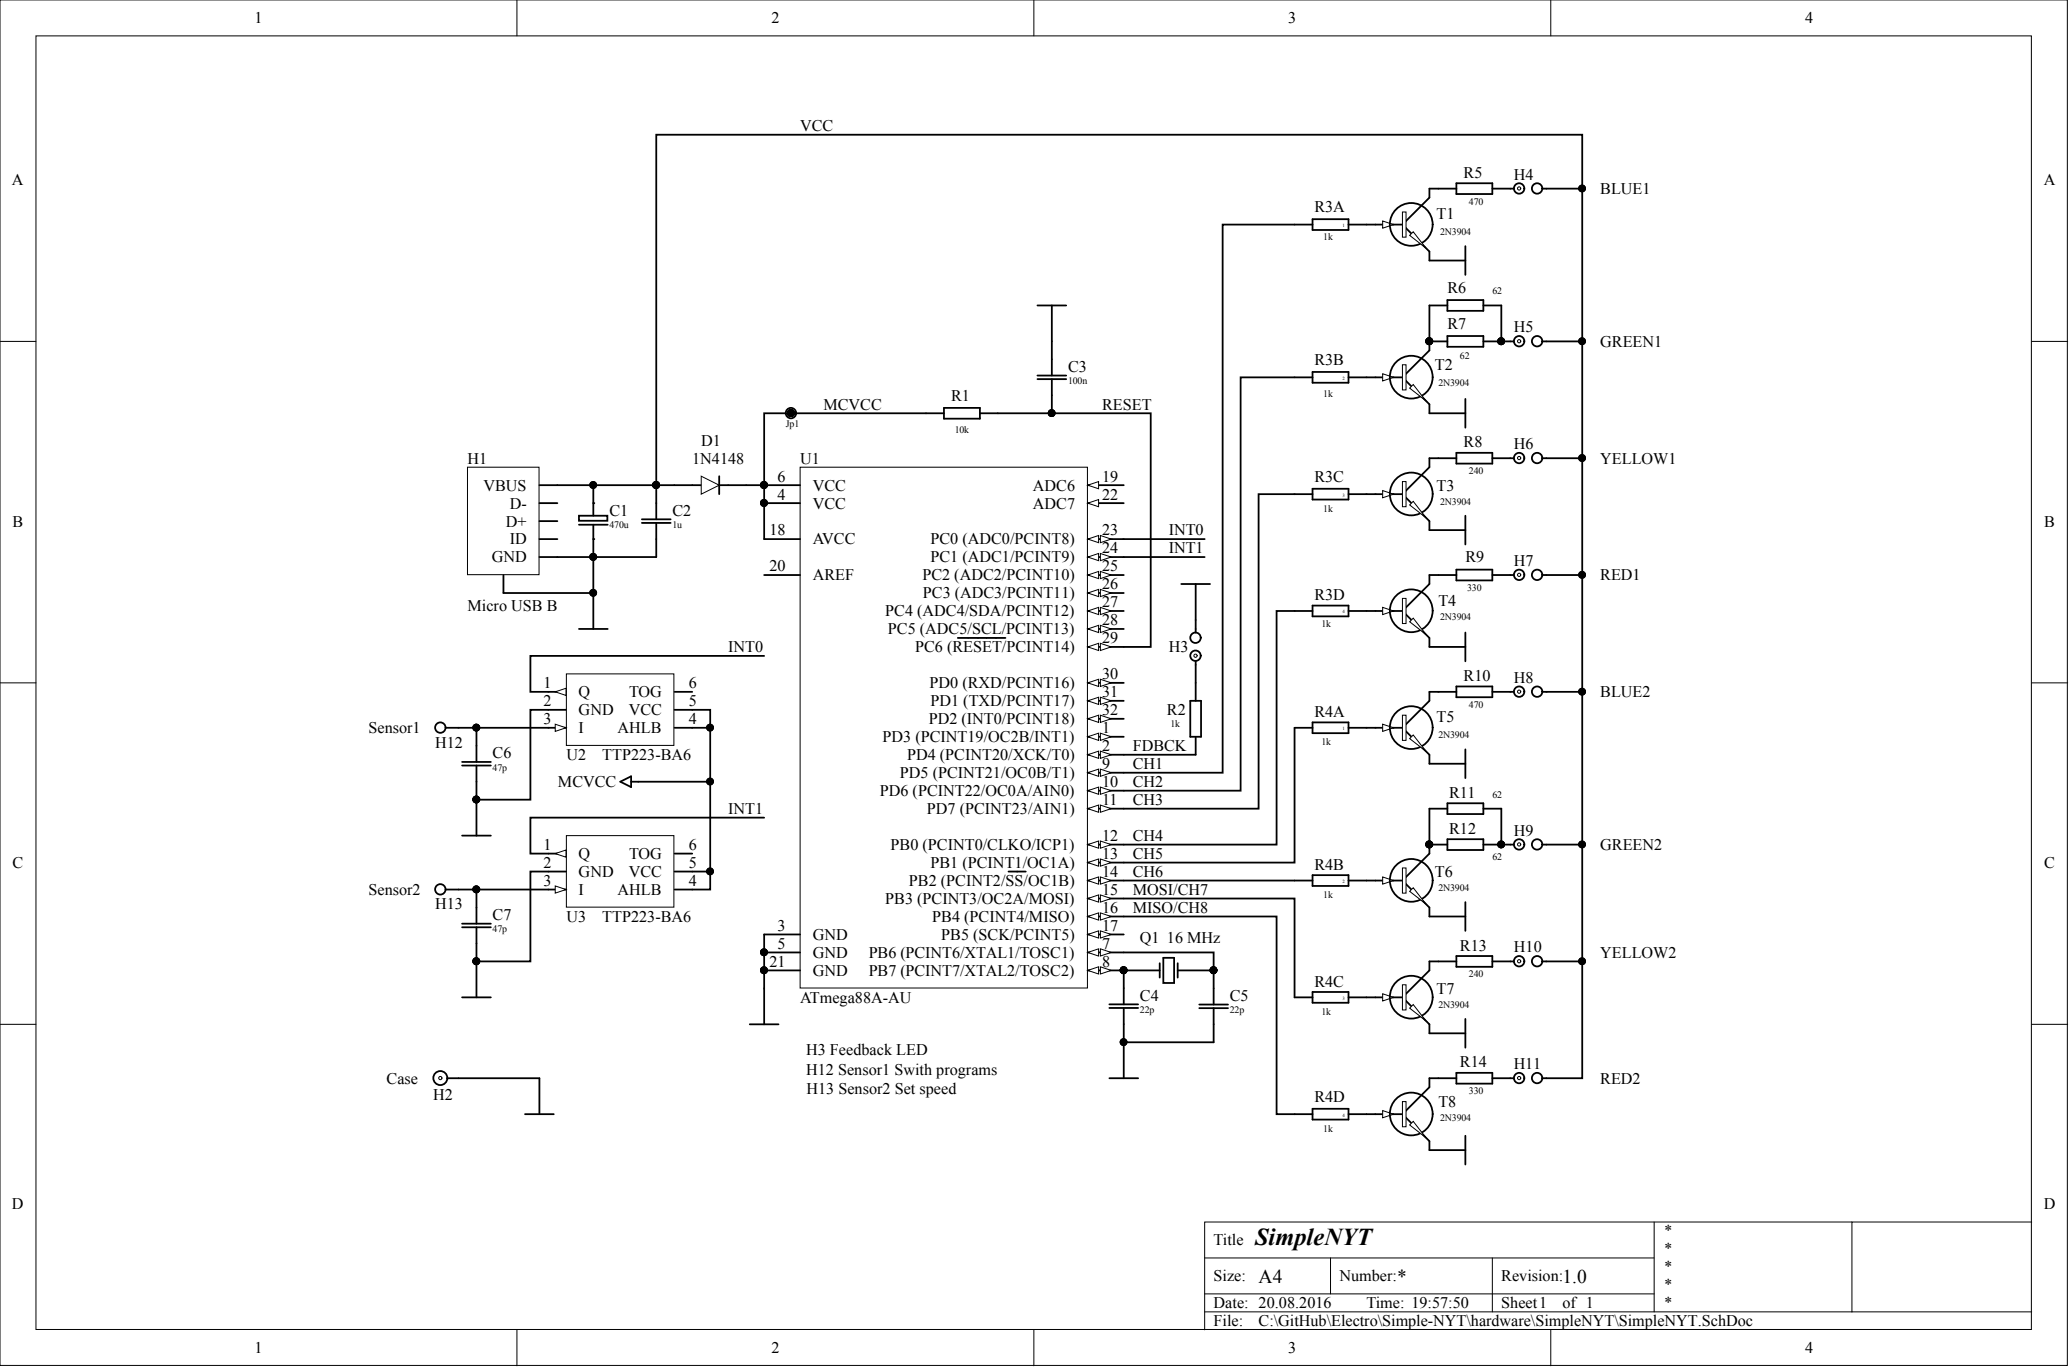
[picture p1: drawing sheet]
<svg xmlns="http://www.w3.org/2000/svg" width="292mm" height="193mm" viewBox="0 0 292 193" stroke-linecap="round" stroke-linejoin="round" font-family="sans-serif">
<defs><g id="words">
<text font-size="3.4" x="177.1" y="175.7">SimpleNYT</text>
<g font-size="2.7">
<text x="177.6" y="180.9">A4</text>
<text x="197.1" y="180.9">*</text>
<text x="220.5" y="180.9">1.0</text>
</g>
<g font-size="2.3">
<text x="35.9" y="3.3">1</text>
<text x="108.8" y="3.3">2</text>
<text x="181.8" y="3.3">3</text>
<text x="254.7" y="3.3">4</text>
<text x="112.9" y="18.5">VCC</text>
<text x="1.7" y="26.1">A</text>
<text x="185.5" y="29.9">R3A</text>
<text x="206.5" y="25.1">R5</text>
<text x="213.6" y="25.3">H4</text>
<text x="225.8" y="27.4">BLUE1</text>
<text x="288.4" y="26.1">A</text>
<text x="202.7" y="30.9">T1</text>
<text x="204.2" y="41.3">R6</text>
<text x="204.2" y="46.4">R7</text>
<text x="213.6" y="46.9">H5</text>
<text x="150.7" y="52.5">C3</text>
<text x="185.5" y="51.5">R3B</text>
<text x="202.5" y="52.2">T2</text>
<text x="225.8" y="48.9">GREEN1</text>
<text x="116.2" y="57.8">MCVCC</text>
<text x="134.2" y="56.5">R1</text>
<text x="155.5" y="57.8">RESET</text>
<text x="66" y="65.4">H1</text>
<text x="97.7" y="65.4">1N4148</text>
<text x="98.9" y="62.9">D1</text>
<text x="112.9" y="65.4">U1</text>
<text x="206.5" y="63.1">R8</text>
<text x="213.6" y="63.4">H6</text>
<text x="225.8" y="65.4">YELLOW1</text>
<text x="68.2" y="69.2">VBUS</text>
<text x="71.9" y="71.7">D-</text>
<text x="109.7" y="67.9">6</text>
<text x="109.7" y="70.5">4</text>
<text x="114.7" y="69.2">VCC</text>
<text x="114.7" y="71.7">VCC</text>
<text x="145.8" y="69.2">ADC6</text>
<text x="145.8" y="71.7">ADC7</text>
<text x="155.5" y="67.9">19</text>
<text x="155.5" y="70.5">22</text>
<text x="185.5" y="67.9">R3C</text>
<text x="202.7" y="69.2">T3</text>
<text x="1.8" y="74.3">B</text>
<text x="71.4" y="74.3">D+</text>
<text x="71.9" y="76.8">ID</text>
<text x="86" y="72.7">C1</text>
<text x="94.9" y="72.7">C2</text>
<text x="108.6" y="75.5">18</text>
<text x="114.7" y="76.8">AVCC</text>
<text x="131.3" y="76.8">PC0 (ADC0/PCINT8)</text>
<text x="155.5" y="75.5">23</text>
<text x="164.9" y="75.5">INT0</text>
<text x="288.5" y="74.3">B</text>
<text x="69.4" y="79.3">GND</text>
<text x="108.6" y="80.6">20</text>
<text x="114.7" y="81.9">AREF</text>
<text x="130.2" y="81.9">PC2 (ADC2/PCINT10)</text>
<text x="131.3" y="79.3">PC1 (ADC1/PCINT9)</text>
<text x="155.5" y="78.1">24</text>
<text x="155.5" y="80.6">25</text>
<text x="155.5" y="83.1">26</text>
<text x="164.9" y="78.1">INT1</text>
<text x="206.8" y="79.3">R9</text>
<text x="213.6" y="79.8">H7</text>
<text x="225.8" y="81.9">RED1</text>
<text x="66" y="86.2">Micro USB B</text>
<text x="124.9" y="86.9">PC4 (ADC4/SDA/PCINT12)</text>
<text x="125.3" y="89.5">PC5 (ADC5/SCL/PCINT13)</text>
<text x="130.2" y="84.4">PC3 (ADC3/PCINT11)</text>
<text x="155.5" y="85.7">27</text>
<text x="155.5" y="88.2">28</text>
<text x="185.5" y="84.7">R3D</text>
<text x="203" y="85.4">T4</text>
<text x="102.8" y="92">INT0</text>
<text x="129.1" y="92">PC6 (RESET/PCINT14)</text>
<text x="155.5" y="90.7">29</text>
<text x="155.5" y="95.8">30</text>
<text x="164.9" y="92">H3</text>
<text x="76.7" y="99.6">2</text>
<text x="76.7" y="97.1">1</text>
<text x="81.7" y="100.9">GND</text>
<text x="81.7" y="98.4">Q</text>
<text x="88.7" y="100.9">VCC</text>
<text x="88.8" y="98.4">TOG</text>
<text x="97.2" y="97.1">6</text>
<text x="97.2" y="99.6">5</text>
<text x="131.2" y="97.1">PD0 (RXD/PCINT16)</text>
<text x="131.3" y="99.6">PD1 (TXD/PCINT17)</text>
<text x="155.5" y="98.4">31</text>
<text x="155.5" y="100.9">32</text>
<text x="164.7" y="100.9">R2</text>
<text x="185.5" y="101.1">R4A</text>
<text x="202.7" y="101.9">T5</text>
<text x="206.5" y="96.1">R10</text>
<text x="213.6" y="96.3">H8</text>
<text x="225.8" y="98.4">BLUE2</text>
<text x="52" y="103.4">Sensor1</text>
<text x="61.4" y="105.5">H12</text>
<text x="69.5" y="107">C6</text>
<text x="76.7" y="102.2">3</text>
<text x="79.9" y="107.2">U2</text>
<text x="81.7" y="103.4">I</text>
<text x="85" y="107.2">TTP223-BA6</text>
<text x="87.2" y="103.4">AHLB</text>
<text x="97.2" y="102.2">4</text>
<text x="124.5" y="104.7">PD3 (PCINT19/OC2B/INT1)</text>
<text x="128" y="107.2">PD4 (PCINT20/XCK/T0)</text>
<text x="131" y="102.2">PD2 (INT0/PCINT18)</text>
<text x="155.5" y="106">2</text>
<text x="155.5" y="103.4">1</text>
<text x="159.8" y="106">FDBCK</text>
<text x="78.7" y="111">MCVCC</text>
<text x="124.2" y="112.3">PD6 (PCINT22/OC0A/AIN0)</text>
<text x="127" y="109.8">PD5 (PCINT21/OC0B/T1)</text>
<text x="155.5" y="108.5">9</text>
<text x="155.5" y="111">10</text>
<text x="155.5" y="113.6">11</text>
<text x="159.8" y="113.6">CH3</text>
<text x="159.8" y="111">CH2</text>
<text x="159.8" y="108.5">CH1</text>
<text x="204.5" y="112.5">R11</text>
<text x="76.7" y="119.9">1</text>
<text x="97.2" y="119.9">6</text>
<text x="102.8" y="114.8">INT1</text>
<text x="125.7" y="119.9">PB0 (PCINT0/CLKO/ICP1)</text>
<text x="130.8" y="114.8">PD7 (PCINT23/AIN1)</text>
<text x="155.5" y="118.6">12</text>
<text x="159.8" y="118.6">CH4</text>
<text x="204.5" y="117.6">R12</text>
<text x="213.6" y="117.9">H9</text>
<text x="225.8" y="119.9">GREEN2</text>
<text x="1.8" y="122.4">C</text>
<text x="76.7" y="125">3</text>
<text x="76.7" y="122.4">2</text>
<text x="81.7" y="123.7">GND</text>
<text x="81.7" y="121.2">Q</text>
<text x="88.7" y="123.7">VCC</text>
<text x="88.8" y="121.2">TOG</text>
<text x="97.2" y="122.4">5</text>
<text x="97.2" y="125">4</text>
<text x="128.3" y="125">PB2 (PCINT2/SS/OC1B)</text>
<text x="131.3" y="122.4">PB1 (PCINT1/OC1A)</text>
<text x="155.5" y="121.2">13</text>
<text x="155.5" y="123.7">14</text>
<text x="159.8" y="123.7">CH6</text>
<text x="159.8" y="121.2">CH5</text>
<text x="185.5" y="122.7">R4B</text>
<text x="202.5" y="123.7">T6</text>
<text x="288.5" y="122.4">C</text>
<text x="52" y="126.2">Sensor2</text>
<text x="61.4" y="128.3">H13</text>
<text x="69.5" y="129.8">C7</text>
<text x="79.9" y="130">U3</text>
<text x="81.7" y="126.2">I</text>
<text x="85" y="130">TTP223-BA6</text>
<text x="87.2" y="126.2">AHLB</text>
<text x="109.7" y="131.3">3</text>
<text x="124.9" y="127.5">PB3 (PCINT3/OC2A/MOSI)</text>
<text x="131.6" y="130">PB4 (PCINT4/MISO)</text>
<text x="155.5" y="126.2">15</text>
<text x="155.5" y="128.8">16</text>
<text x="155.5" y="131.3">17</text>
<text x="159.8" y="128.8">MISO/CH8</text>
<text x="159.8" y="126.2">MOSI/CH7</text>
<text x="108.6" y="136.4">21</text>
<text x="109.7" y="133.8">5</text>
<text x="114.7" y="135.1">GND</text>
<text x="114.7" y="137.6">GND</text>
<text x="114.7" y="132.6">GND</text>
<text x="122.6" y="135.1">PB6 (PCINT6/XTAL1/TOSC1)</text>
<text x="122.6" y="137.6">PB7 (PCINT7/XTAL2/TOSC2)</text>
<text x="132.8" y="132.6">PB5 (SCK/PCINT5)</text>
<text x="155.5" y="133.8">7</text>
<text x="155.5" y="136.4">8</text>
<text x="160.9" y="133.1">Q1</text>
<text x="164.7" y="133.1">16 MHz</text>
<text x="206" y="134.1">R13</text>
<text x="213.6" y="134.4">H10</text>
<text x="225.8" y="135.1">YELLOW2</text>
<text x="112.9" y="141.4">ATmega88A-AU</text>
<text x="160.9" y="141.2">C4</text>
<text x="173.5" y="141.2">C5</text>
<text x="185.5" y="139.2">R4C</text>
<text x="202.7" y="140.2">T7</text>
<text x="113.8" y="148.8">H3 Feedback LED</text>
<text x="54.5" y="152.9">Case</text>
<text x="61.1" y="155.1">H2</text>
<text x="113.8" y="151.6">H12 Sensor1 Swith programs</text>
<text x="113.8" y="154.4">H13 Sensor2 Set speed</text>
<text x="185.5" y="155.4">R4D</text>
<text x="206" y="150.6">R14</text>
<text x="213.6" y="150.8">H11</text>
<text x="225.8" y="152.9">RED2</text>
<text x="203" y="156.2">T8</text>
<text x="1.7" y="170.6">D</text>
<text x="288.4" y="170.6">D</text>
<text x="171.3" y="175.7">Title</text>
<text x="234.7" y="174.4">*</text>
<text x="234.7" y="176.9">*</text>
<text x="234.7" y="179.5">*</text>
<text x="171.3" y="180.7">Size:</text>
<text x="171.3" y="184.5">Date: 20.08.2016</text>
<text x="189" y="180.7">Number:</text>
<text x="192.8" y="184.5">Time: 19:57:50</text>
<text x="211.9" y="180.7">Revision:</text>
<text x="211.9" y="184.5">Sheet1</text>
<text x="220.5" y="184.5">of 1</text>
<text x="234.7" y="182">*</text>
<text x="234.7" y="184.5">*</text>
<text x="35.9" y="190.9">1</text>
<text x="108.8" y="190.9">2</text>
<text x="171.3" y="187.1">File:</text>
<text x="177.6" y="187.1">C:\GitHub\Electro\Simple-NYT\hardware\SimpleNYT\SimpleNYT.SchDoc</text>
<text x="181.8" y="190.9">3</text>
<text x="254.7" y="190.9">4</text>
</g>
<g font-size="1.4">
<text x="207.3" y="28.8">470</text>
<text x="186.7" y="33.9">1k</text>
<text x="203.2" y="33.2">2N3904</text>
<text x="210.6" y="41.5">62</text>
<text x="206" y="50.7">62</text>
<text x="150.7" y="54.2">100n</text>
<text x="186.7" y="56">1k</text>
<text x="203" y="54.5">2N3904</text>
<text x="110.9" y="60.3">Jp1</text>
<text x="134.7" y="61">10k</text>
<text x="203.2" y="71.2">2N3904</text>
<text x="207.3" y="66.9">240</text>
<text x="86" y="74.5">470u</text>
<text x="94.9" y="74.5">1u</text>
<text x="186.7" y="72.2">1k</text>
<text x="207" y="83.4">330</text>
<text x="186.5" y="88.4">1k</text>
<text x="203.2" y="87.4">2N3904</text>
<text x="207.3" y="99.8">470</text>
<text x="165.2" y="102.6">1k</text>
<text x="186.5" y="105.2">1k</text>
<text x="203" y="104.1">2N3904</text>
<text x="69.5" y="108.7">47p</text>
<text x="210.6" y="112.5">62</text>
<text x="203" y="125.7">2N3904</text>
<text x="210.6" y="121.4">62</text>
<text x="69.5" y="131.5">47p</text>
<text x="186.7" y="126.7">1k</text>
<text x="207.3" y="137.9">240</text>
<text x="160.9" y="142.9">22p</text>
<text x="173.5" y="142.9">22p</text>
<text x="186.5" y="143.2">1k</text>
<text x="203" y="142.2">2N3904</text>
<text x="207.3" y="154.3">330</text>
<text x="186.7" y="159.7">1k</text>
<text x="203.2" y="158.1">2N3904</text>
</g>
<g font-size=".7">
<text x="189.4" y="32">1</text>
<text x="189.4" y="53.6">2</text>
<text x="189.4" y="70">3</text>
<text x="189.4" y="86.5">4</text>
<text x="189.4" y="103">1</text>
<text x="189.4" y="124.5">2</text>
<text x="189.4" y="141">3</text>
<text x="189.4" y="157.5">4</text>
</g>
</g></defs>
<g fill="#fff" stroke="#000" stroke-width=".14">
<path d="M0 0h291.7v192.6h-291.7z"/>
<path d="M5.1 5.1h281.6v182.4h-281.6z"/>
</g>
<g fill="none" stroke="#000" stroke-width=".14">
<path d="M72.9 0v5.1M145.9 0v5.1M218.8 0v5.1M0 48.2h5.1M286.7 48.2h5.1M0 96.3h5.1M286.7 96.3h5.1M0 144.5h5.1M286.7 144.5h5.1M170 177.4h63.4M187.8 177.4v5.1M210.6 177.4v7.7"/>
<path d="M233.4 172.4v12.7M261.3 172.4h-91.3v15.2M286.7 172.4h-25.4v12.7M72.9 187.6v5.1M145.9 187.6v5.1M170 185.1h116.7M170 182.5h63.4M218.8 187.6v5.1"/>
</g>
<path d="M112.9 65.9h40.5v73.5h-40.5z" fill="#fff" stroke="#000" stroke-width=".14"/>
<path d="M153.5 91.3h5.1" fill="none" stroke="#000" stroke-width=".25"/>
<path d="M153.5 91.3l1.5-.6v1.1z" fill="#fff"/>
<path d="M153.5 91.3l1.5-.6v1.1z" fill="none" stroke="#000" stroke-width=".14"/>
<path d="M155.3 90.7l1.5 .6-1.5 .5z" fill="#fff"/>
<path d="M155.3 90.7l1.5 .6-1.5 .5z" fill="none" stroke="#000" stroke-width=".14"/>
<path d="M135.2 90h6.7M153.5 96.3h5.1" fill="none" stroke="#000" stroke-width=".25"/>
<path d="M153.5 96.3l1.5-.5v1z" fill="#fff"/>
<path d="M153.5 96.3l1.5-.5v1z" fill="none" stroke="#000" stroke-width=".14"/>
<path d="M155.3 95.8l1.5 .5-1.5 .5z" fill="#fff"/>
<path d="M155.3 95.8l1.5 .5-1.5 .5z" fill="none" stroke="#000" stroke-width=".14"/>
<path d="M153.5 98.9h5.1" fill="none" stroke="#000" stroke-width=".25"/>
<path d="M153.5 98.9l1.5-.5v1z" fill="#fff"/>
<path d="M153.5 98.9l1.5-.5v1z" fill="none" stroke="#000" stroke-width=".14"/>
<path d="M155.3 98.4l1.5 .5-1.5 .5z" fill="#fff"/>
<path d="M155.3 98.4l1.5 .5-1.5 .5z" fill="none" stroke="#000" stroke-width=".14"/>
<path d="M153.5 101.4h5.1" fill="none" stroke="#000" stroke-width=".25"/>
<path d="M153.5 101.4l1.5-.5v1z" fill="#fff"/>
<path d="M153.5 101.4l1.5-.5v1z" fill="none" stroke="#000" stroke-width=".14"/>
<path d="M155.3 100.9l1.5 .5-1.5 .5z" fill="#fff"/>
<path d="M155.3 100.9l1.5 .5-1.5 .5z" fill="none" stroke="#000" stroke-width=".14"/>
<path d="M153.5 106.5h5.1" fill="none" stroke="#000" stroke-width=".25"/>
<path d="M153.5 106.5l1.5-.5v1z" fill="#fff"/>
<path d="M153.5 106.5l1.5-.5v1z" fill="none" stroke="#000" stroke-width=".14"/>
<path d="M155.3 106l1.5 .5-1.5 .5z" fill="#fff"/>
<path d="M155.3 106l1.5 .5-1.5 .5z" fill="none" stroke="#000" stroke-width=".14"/>
<path d="M107.8 68.4h5.1M107.8 134.4h5.1M153.5 134.4h5.1" fill="none" stroke="#000" stroke-width=".25"/>
<g fill="#000" stroke="#000" stroke-width=".14">
<circle cx="107.8" cy="68.4" r=".48"/>
<circle cx="107.8" cy="134.3" r=".48"/>
</g>
<path d="M153.5 134.4l1.5-.6v1.1z" fill="#fff"/>
<path d="M153.5 134.4l1.5-.6v1.1z" fill="none" stroke="#000" stroke-width=".14"/>
<path d="M155.3 133.8l1.5 .6-1.5 .5z" fill="#fff"/>
<path d="M155.3 133.8l1.5 .6-1.5 .5z" fill="none" stroke="#000" stroke-width=".14"/>
<path d="M153.5 136.9h5.1" fill="none" stroke="#000" stroke-width=".25"/>
<path d="M153.5 136.9l1.5-.5v1z" fill="#fff"/>
<path d="M153.5 136.9l1.5-.5v1z" fill="none" stroke="#000" stroke-width=".14"/>
<path d="M155.3 136.4l1.5 .5-1.5 .5z" fill="#fff"/>
<path d="M155.3 136.4l1.5 .5-1.5 .5z" fill="none" stroke="#000" stroke-width=".14"/>
<circle cx="158.5" cy="136.9" r=".48" fill="#000" stroke="#000" stroke-width=".14"/>
<path d="M153.5 109h5.1" fill="none" stroke="#000" stroke-width=".25"/>
<path d="M153.5 109l1.5-.5v1z" fill="#fff"/>
<path d="M153.5 109l1.5-.5v1z" fill="none" stroke="#000" stroke-width=".14"/>
<path d="M155.3 108.5l1.5 .5-1.5 .5z" fill="#fff"/>
<path d="M155.3 108.5l1.5 .5-1.5 .5z" fill="none" stroke="#000" stroke-width=".14"/>
<path d="M153.5 111.5h5.1" fill="none" stroke="#000" stroke-width=".25"/>
<path d="M153.5 111.5l1.5-.5v1z" fill="#fff"/>
<path d="M153.5 111.5l1.5-.5v1z" fill="none" stroke="#000" stroke-width=".14"/>
<path d="M155.3 111l1.5 .5-1.5 .5z" fill="#fff"/>
<path d="M155.3 111l1.5 .5-1.5 .5z" fill="none" stroke="#000" stroke-width=".14"/>
<path d="M153.5 114.1h5.1" fill="none" stroke="#000" stroke-width=".25"/>
<path d="M153.5 114.1l1.5-.5v1z" fill="#fff"/>
<path d="M153.5 114.1l1.5-.5v1z" fill="none" stroke="#000" stroke-width=".14"/>
<path d="M155.3 113.6l1.5 .5-1.5 .5z" fill="#fff"/>
<path d="M155.3 113.6l1.5 .5-1.5 .5z" fill="none" stroke="#000" stroke-width=".14"/>
<path d="M153.5 119.1h5.1" fill="none" stroke="#000" stroke-width=".25"/>
<path d="M153.5 119.1l1.5-.5v1z" fill="#fff"/>
<path d="M153.5 119.1l1.5-.5v1z" fill="none" stroke="#000" stroke-width=".14"/>
<path d="M155.3 118.6l1.5 .5-1.5 .5z" fill="#fff"/>
<path d="M155.3 118.6l1.5 .5-1.5 .5z" fill="none" stroke="#000" stroke-width=".14"/>
<path d="M153.5 121.7h5.1" fill="none" stroke="#000" stroke-width=".25"/>
<path d="M153.5 121.7l1.5-.5v1z" fill="#fff"/>
<path d="M153.5 121.7l1.5-.5v1z" fill="none" stroke="#000" stroke-width=".14"/>
<path d="M155.3 121.2l1.5 .5-1.5 .5z" fill="#fff"/>
<path d="M155.3 121.2l1.5 .5-1.5 .5z" fill="none" stroke="#000" stroke-width=".14"/>
<path d="M153.5 124.2h5.1" fill="none" stroke="#000" stroke-width=".25"/>
<path d="M153.5 124.2l1.5-.5v1z" fill="#fff"/>
<path d="M153.5 124.2l1.5-.5v1z" fill="none" stroke="#000" stroke-width=".14"/>
<path d="M155.3 123.7l1.5 .5-1.5 .5z" fill="#fff"/>
<path d="M155.3 123.7l1.5 .5-1.5 .5z" fill="none" stroke="#000" stroke-width=".14"/>
<path d="M142.3 122.9h2.4M153.5 126.7h5.1" fill="none" stroke="#000" stroke-width=".25"/>
<path d="M153.5 126.7l1.5-.5v1.1z" fill="#fff"/>
<path d="M153.5 126.7l1.5-.5v1.1z" fill="none" stroke="#000" stroke-width=".14"/>
<path d="M155.3 126.2l1.5 .5-1.5 .6z" fill="#fff"/>
<path d="M155.3 126.2l1.5 .5-1.5 .6z" fill="none" stroke="#000" stroke-width=".14"/>
<path d="M153.5 129.3h5.1" fill="none" stroke="#000" stroke-width=".25"/>
<path d="M153.5 129.3l1.5-.5v1z" fill="#fff"/>
<path d="M153.5 129.3l1.5-.5v1z" fill="none" stroke="#000" stroke-width=".14"/>
<path d="M155.3 128.8l1.5 .5-1.5 .5z" fill="#fff"/>
<path d="M155.3 128.8l1.5 .5-1.5 .5z" fill="none" stroke="#000" stroke-width=".14"/>
<path d="M153.5 131.8h5.1" fill="none" stroke="#000" stroke-width=".25"/>
<path d="M153.5 131.8l1.5-.5v1z" fill="#fff"/>
<path d="M153.5 131.8l1.5-.5v1z" fill="none" stroke="#000" stroke-width=".14"/>
<path d="M155.3 131.3l1.5 .5-1.5 .5z" fill="#fff"/>
<path d="M155.3 131.3l1.5 .5-1.5 .5z" fill="none" stroke="#000" stroke-width=".14"/>
<path d="M107.8 76h5.1M153.5 76h5.1M107.8 81.1h5.1M107.8 136.9h5.1" fill="none" stroke="#000" stroke-width=".25"/>
<circle cx="107.8" cy="136.9" r=".48" fill="#000" stroke="#000" stroke-width=".14"/>
<path d="M153.5 76l1.5-.5v1.1z" fill="#fff"/>
<path d="M153.5 76l1.5-.5v1.1z" fill="none" stroke="#000" stroke-width=".14"/>
<path d="M155.3 75.5l1.5 .5-1.5 .6z" fill="#fff"/>
<path d="M155.3 75.5l1.5 .5-1.5 .6z" fill="none" stroke="#000" stroke-width=".14"/>
<path d="M153.5 78.6h5.1" fill="none" stroke="#000" stroke-width=".25"/>
<path d="M153.5 78.6l1.5-.5v1z" fill="#fff"/>
<path d="M153.5 78.6l1.5-.5v1z" fill="none" stroke="#000" stroke-width=".14"/>
<path d="M155.3 78.1l1.5 .5-1.5 .5z" fill="#fff"/>
<path d="M155.3 78.1l1.5 .5-1.5 .5z" fill="none" stroke="#000" stroke-width=".14"/>
<path d="M153.5 81.1h5.1" fill="none" stroke="#000" stroke-width=".25"/>
<path d="M153.5 81.1l1.5-.5v1z" fill="#fff"/>
<path d="M153.5 81.1l1.5-.5v1z" fill="none" stroke="#000" stroke-width=".14"/>
<path d="M155.3 80.6l1.5 .5-1.5 .5z" fill="#fff"/>
<path d="M155.3 80.6l1.5 .5-1.5 .5z" fill="none" stroke="#000" stroke-width=".14"/>
<path d="M153.5 83.6h5.1" fill="none" stroke="#000" stroke-width=".25"/>
<path d="M153.5 83.6l1.5-.5v1.1z" fill="#fff"/>
<path d="M153.5 83.6l1.5-.5v1.1z" fill="none" stroke="#000" stroke-width=".14"/>
<path d="M155.3 83.1l1.5 .5-1.5 .6z" fill="#fff"/>
<path d="M155.3 83.1l1.5 .5-1.5 .6z" fill="none" stroke="#000" stroke-width=".14"/>
<path d="M153.5 86.2h5.1" fill="none" stroke="#000" stroke-width=".25"/>
<path d="M153.5 86.2l1.5-.5v1z" fill="#fff"/>
<path d="M153.5 86.2l1.5-.5v1z" fill="none" stroke="#000" stroke-width=".14"/>
<path d="M155.3 85.7l1.5 .5-1.5 .5z" fill="#fff"/>
<path d="M155.3 85.7l1.5 .5-1.5 .5z" fill="none" stroke="#000" stroke-width=".14"/>
<path d="M153.5 88.7h5.1" fill="none" stroke="#000" stroke-width=".25"/>
<path d="M153.5 88.7l1.5-.5v1z" fill="#fff"/>
<path d="M153.5 88.7l1.5-.5v1z" fill="none" stroke="#000" stroke-width=".14"/>
<path d="M155.3 88.2l1.5 .5-1.5 .5z" fill="#fff"/>
<path d="M155.3 88.2l1.5 .5-1.5 .5z" fill="none" stroke="#000" stroke-width=".14"/>
<path d="M107.8 71h5.1M153.5 68.4h5.1M107.8 131.8h5.1" fill="none" stroke="#000" stroke-width=".25"/>
<circle cx="107.8" cy="70.9" r=".48" fill="#000" stroke="#000" stroke-width=".14"/>
<path d="M153.5 68.4l1.5-.5v1z" fill="#fff"/>
<path d="M153.5 68.4l1.5-.5v1z" fill="none" stroke="#000" stroke-width=".14"/>
<path d="M153.5 71h5.1" fill="none" stroke="#000" stroke-width=".25"/>
<path d="M153.5 71l1.5-.5v1z" fill="#fff"/>
<path d="M153.5 71l1.5-.5v1z" fill="none" stroke="#000" stroke-width=".14"/>
<path d="M153.5 103.9h5.1" fill="none" stroke="#000" stroke-width=".25"/>
<path d="M153.5 103.9l1.5-.5v1z" fill="#fff"/>
<path d="M153.5 103.9l1.5-.5v1z" fill="none" stroke="#000" stroke-width=".14"/>
<path d="M155.3 103.4l1.5 .5-1.5 .5z" fill="#fff"/>
<path d="M155.3 103.4l1.5 .5-1.5 .5z" fill="none" stroke="#000" stroke-width=".14"/>
<g fill="#000" stroke="#000" stroke-width=".14">
<circle cx="148.4" cy="58.3" r=".48"/>
<circle cx="92.6" cy="68.4" r=".48"/>
<circle cx="107.8" cy="70.9" r=".48"/>
<circle cx="107.8" cy="68.4" r=".48"/>
<circle cx="107.8" cy="134.3" r=".48"/>
<circle cx="107.8" cy="136.9" r=".48"/>
<circle cx="158.5" cy="136.9" r=".48"/>
<circle cx="171.2" cy="136.9" r=".48"/>
<circle cx="158.5" cy="147" r=".48"/>
</g>
<g fill="none" stroke="#000" stroke-width=".25">
<path d="M182.7 31.7h2.5M185.2 30.9h5.1v1.5h-5.1zM190.3 31.7h2.5M146.4 53h4.1M146.4 53.5h4.1M148.4 48.2v4.8M148.4 53.5v4.8M182.7 53.2h2.5M185.2 52.5h5.1v1.5h-5.1zM190.3 53.2h2.5M81.7 72.7h4v.8h-4zM81.7 74h4.1"/>
<path d="M83.7 76h.1M83.7 71h.1M83.7 71v1.7M83.7 74v2M90.6 73.3h4M90.6 73.8h4M92.6 68.4v4.9M92.6 73.8v4.8M182.7 69.7h2.5M185.2 68.9h5.1v1.6h-5.1zM190.3 69.7h2.5M213.1 64.6h.5"/>
<path d="M217.7 64.6h.5M182.7 86.2h2.5M185.2 85.4h5.1v1.5h-5.1zM190.3 86.2h2.5M182.7 102.7h2.5M185.2 101.9h5.1v1.5h-5.1zM190.3 102.7h2.5M107.8 139.4v5.1M163.6 136.9h-5v4.8M163.6 135.9v2M164.2 135.1h1.5v3.6h-1.5zM166.2 136.9h5.1v4.8"/>
<path d="M166.2 135.9v2M182.7 124.2h2.5M185.2 123.4h5.1v1.6h-5.1zM185.2 139.9h5.1v1.5h-5.1zM190.3 124.2h2.5M105.8 144.5h4.1M156.5 141.7h4.1M156.5 142.2h4.1M156.5 152.1h4.1M158.6 142.2v9.9M169.2 141.7h4.1M169.2 142.2h4.1"/>
<path d="M171.3 142.2v4.8M182.7 140.7h2.5M182.7 157.2h2.5M185.2 156.4h5.1v1.5h-5.1zM190.3 140.7h2.5M190.3 157.2h2.5"/>
<circle cx="214.4" cy="64.6" r=".74"/>
<circle cx="216.9" cy="64.6" r=".74"/>
</g>
<circle cx="214.4" cy="64.6" r=".23" fill="#fff" stroke="#000" stroke-width=".14"/>
<path d="M130.7 58.3h2.5M133.2 57.5h5.1v1.6h-5.1zM138.3 58.3h2.5M95.1 68.4h10.2M101.5 67.2v2.5" fill="none" stroke="#000" stroke-width=".25"/>
<path d="M98.9 67.2l2.6 1.2-2.6 1.3z" fill="#fff"/>
<path d="M98.9 67.2l2.6 1.2-2.6 1.3z" fill="none" stroke="#000" stroke-width=".14"/>
<path d="M194.1 69.7h2.5M201.7 73.5v1.3" fill="none" stroke="#000" stroke-width=".25"/>
<path d="M195.1 69.2l1.5 .5-1.5 .5z" fill="#fff"/>
<path d="M195.1 69.2l1.5 .5-1.5 .5z" fill="none" stroke="#000" stroke-width=".14"/>
<g fill="none" stroke="#000" stroke-width=".25">
<path d="M196.6 69.7h1.6M198.2 70l3.5 3.5M201.7 64.6v1.3"/>
<circle cx="199.1" cy="69.7" r="3"/>
</g>
<path d="M198.9 71.2l.5-.5 1.8 2.3z" fill="#fff"/>
<path d="M198.9 71.2l.5-.5 1.8 2.3z" fill="none" stroke="#000" stroke-width=".14"/>
<path d="M201.7 65.9l-3.5 3.6" fill="none" stroke="#000" stroke-width=".25"/>
<path d="M197.9 67.9h.5v3.6h-.5z" fill-rule="evenodd" fill="#fff"/>
<path d="M197.9 67.9h.5v3.6h-.5z" fill="none" stroke="#000" stroke-width=".14"/>
<g fill="none" stroke="#000" stroke-width=".25">
<path d="M201.7 74.8h5.1M203 64.6h2.5M205.5 63.9h5.1v1.5h-5.1zM206.8 72.7v4.1M210.6 64.6h2.5M213.1 81.1h.5M217.7 81.1h.5"/>
<circle cx="214.4" cy="81.1" r=".74"/>
<circle cx="216.9" cy="81.1" r=".74"/>
</g>
<circle cx="214.4" cy="81.1" r=".23" fill="#fff" stroke="#000" stroke-width=".14"/>
<path d="M194.1 86.2h2.5M201.7 90v1.3" fill="none" stroke="#000" stroke-width=".25"/>
<path d="M195.1 85.7l1.5 .5-1.5 .5z" fill="#fff"/>
<path d="M195.1 85.7l1.5 .5-1.5 .5z" fill="none" stroke="#000" stroke-width=".14"/>
<g fill="none" stroke="#000" stroke-width=".25">
<path d="M196.6 86.2h1.6M198.2 86.4l3.5 3.6M201.7 81.1v1.3"/>
<circle cx="199.1" cy="86.2" r="3"/>
</g>
<path d="M198.9 87.7l.5-.5 1.8 2.3z" fill="#fff"/>
<path d="M198.9 87.7l.5-.5 1.8 2.3z" fill="none" stroke="#000" stroke-width=".14"/>
<path d="M201.7 82.4l-3.5 3.5" fill="none" stroke="#000" stroke-width=".25"/>
<path d="M197.9 84.4h.5v3.6h-.5z" fill-rule="evenodd" fill="#fff"/>
<path d="M197.9 84.4h.5v3.6h-.5z" fill="none" stroke="#000" stroke-width=".14"/>
<g fill="none" stroke="#000" stroke-width=".25">
<path d="M201.7 91.3h5.1M203 81.1h2.5M205.5 80.4h5.1v1.5h-5.1zM206.8 89.2v4.1M210.6 81.1h2.5M213.1 97.6h.5M217.7 97.6h.5"/>
<circle cx="214.4" cy="97.6" r=".74"/>
<circle cx="216.9" cy="97.6" r=".74"/>
</g>
<circle cx="214.4" cy="97.6" r=".23" fill="#fff" stroke="#000" stroke-width=".14"/>
<path d="M194.1 102.7h2.5M201.7 106.5v1.2" fill="none" stroke="#000" stroke-width=".25"/>
<path d="M195.1 102.2l1.5 .5-1.5 .5z" fill="#fff"/>
<path d="M195.1 102.2l1.5 .5-1.5 .5z" fill="none" stroke="#000" stroke-width=".14"/>
<g fill="none" stroke="#000" stroke-width=".25">
<path d="M201.7 97.6v1.3M196.6 102.7h1.6M198.2 102.9l3.5 3.6"/>
<circle cx="199.1" cy="102.6" r="3"/>
</g>
<path d="M198.9 104.2l.5-.5 1.8 2.3z" fill="#fff"/>
<path d="M198.9 104.2l.5-.5 1.8 2.3z" fill="none" stroke="#000" stroke-width=".14"/>
<path d="M201.7 98.9l-3.5 3.5" fill="none" stroke="#000" stroke-width=".25"/>
<path d="M197.9 100.9h.5v3.5h-.5z" fill-rule="evenodd" fill="#fff"/>
<path d="M197.9 100.9h.5v3.5h-.5z" fill="none" stroke="#000" stroke-width=".14"/>
<g fill="none" stroke="#000" stroke-width=".25">
<path d="M203 97.6h2.5M205.5 96.8h5.1v1.6h-5.1zM210.6 97.6h2.5M201.7 107.7h5.1M206.8 105.7v4.1M213.1 119.1h.5M217.7 119.1h.5"/>
<circle cx="214.4" cy="119.1" r=".74"/>
<circle cx="216.9" cy="119.1" r=".74"/>
</g>
<circle cx="214.4" cy="119.1" r=".23" fill="#fff" stroke="#000" stroke-width=".14"/>
<path d="M194.1 124.2h2.5M201.7 128v1.3" fill="none" stroke="#000" stroke-width=".25"/>
<path d="M195.1 123.7l1.5 .5-1.5 .5z" fill="#fff"/>
<path d="M195.1 123.7l1.5 .5-1.5 .5z" fill="none" stroke="#000" stroke-width=".14"/>
<g fill="none" stroke="#000" stroke-width=".25">
<path d="M201.7 119.1v1.3M196.6 124.2h1.6M198.2 124.5l3.5 3.5"/>
<circle cx="199.1" cy="124.2" r="3"/>
</g>
<circle cx="201.7" cy="119.1" r=".48" fill="#000" stroke="#000" stroke-width=".14"/>
<path d="M198.9 125.7l.5-.5 1.8 2.3z" fill="#fff"/>
<path d="M198.9 125.7l.5-.5 1.8 2.3z" fill="none" stroke="#000" stroke-width=".14"/>
<path d="M201.7 120.4l-3.5 3.6" fill="none" stroke="#000" stroke-width=".25"/>
<path d="M197.9 122.4h.5v3.6h-.5z" fill-rule="evenodd" fill="#fff"/>
<path d="M197.9 122.4h.5v3.6h-.5z" fill="none" stroke="#000" stroke-width=".14"/>
<g fill="#000" stroke="#000" stroke-width=".14">
<circle cx="201.7" cy="119.1" r=".48"/>
<circle cx="211.8" cy="119.1" r=".48"/>
</g>
<g fill="none" stroke="#000" stroke-width=".25">
<path d="M201.7 119.1h2.5M204.2 118.4h5.1v1.5h-5.1zM209.3 119.1h2.6M201.7 129.3h5.1M206.8 127.3v4M213.1 135.6h.5M217.7 135.6h.5"/>
<circle cx="214.4" cy="135.6" r=".74"/>
<circle cx="216.9" cy="135.6" r=".74"/>
</g>
<circle cx="214.4" cy="135.6" r=".23" fill="#fff" stroke="#000" stroke-width=".14"/>
<path d="M194.1 140.7h2.5M201.7 144.5v1.3" fill="none" stroke="#000" stroke-width=".25"/>
<path d="M195.1 140.2l1.5 .5-1.5 .5z" fill="#fff"/>
<path d="M195.1 140.2l1.5 .5-1.5 .5z" fill="none" stroke="#000" stroke-width=".14"/>
<g fill="none" stroke="#000" stroke-width=".25">
<path d="M201.7 135.6v1.3M196.6 140.7h1.6M198.2 140.9l3.5 3.6"/>
<circle cx="199.1" cy="140.7" r="3"/>
</g>
<path d="M198.9 142.2l.5-.5 1.8 2.3z" fill="#fff"/>
<path d="M198.9 142.2l.5-.5 1.8 2.3z" fill="none" stroke="#000" stroke-width=".14"/>
<path d="M201.7 136.9l-3.5 3.5" fill="none" stroke="#000" stroke-width=".25"/>
<path d="M197.9 138.9h.5v3.6h-.5z" fill-rule="evenodd" fill="#fff"/>
<path d="M197.9 138.9h.5v3.6h-.5z" fill="none" stroke="#000" stroke-width=".14"/>
<g fill="none" stroke="#000" stroke-width=".25">
<path d="M213.1 48.2h.5M217.7 48.2h.5M203 135.6h2.5M205.5 134.9h5.1v1.5h-5.1zM210.6 135.6h2.5M201.7 145.8h5.1M206.8 143.7v4.1"/>
<circle cx="214.4" cy="48.1" r=".74"/>
<circle cx="216.9" cy="48.1" r=".74"/>
</g>
<circle cx="214.4" cy="48.1" r=".23" fill="#fff" stroke="#000" stroke-width=".14"/>
<path d="M194.1 53.2h2.5M201.7 57v1.3" fill="none" stroke="#000" stroke-width=".25"/>
<path d="M195.1 52.7l1.5 .5-1.5 .5z" fill="#fff"/>
<path d="M195.1 52.7l1.5 .5-1.5 .5z" fill="none" stroke="#000" stroke-width=".14"/>
<g fill="none" stroke="#000" stroke-width=".25">
<path d="M196.6 53.2h1.6M198.2 53.5l3.5 3.5M201.7 48.2v1.2"/>
<circle cx="199.1" cy="53.2" r="3"/>
</g>
<circle cx="201.7" cy="48.1" r=".48" fill="#000" stroke="#000" stroke-width=".14"/>
<path d="M198.9 54.7l.5-.5 1.8 2.3z" fill="#fff"/>
<path d="M198.9 54.7l.5-.5 1.8 2.3z" fill="none" stroke="#000" stroke-width=".14"/>
<path d="M201.7 49.4l-3.5 3.6" fill="none" stroke="#000" stroke-width=".25"/>
<path d="M197.9 51.5h.5v3.5h-.5z" fill-rule="evenodd" fill="#fff"/>
<path d="M197.9 51.5h.5v3.5h-.5z" fill="none" stroke="#000" stroke-width=".14"/>
<g fill="#000" stroke="#000" stroke-width=".14">
<circle cx="201.7" cy="48.1" r=".48"/>
<circle cx="211.8" cy="48.1" r=".48"/>
</g>
<g fill="none" stroke="#000" stroke-width=".25">
<path d="M201.7 48.2h2.5M201.7 58.3h5.1M204.2 47.4h5.1v1.5h-5.1zM206.8 56.3v4M209.3 48.2h2.6M213.1 152.1h.5M217.7 152.1h.5"/>
<circle cx="214.4" cy="152.1" r=".74"/>
<circle cx="216.9" cy="152.1" r=".74"/>
</g>
<circle cx="214.4" cy="152.1" r=".23" fill="#fff" stroke="#000" stroke-width=".14"/>
<path d="M194.1 157.2h2.5M201.7 161v1.2" fill="none" stroke="#000" stroke-width=".25"/>
<path d="M195.1 156.7l1.5 .5-1.5 .5z" fill="#fff"/>
<path d="M195.1 156.7l1.5 .5-1.5 .5z" fill="none" stroke="#000" stroke-width=".14"/>
<g fill="none" stroke="#000" stroke-width=".25">
<path d="M196.6 157.2h1.6M198.2 157.4l3.5 3.6M201.7 152.1v1.3"/>
<circle cx="199.1" cy="157.1" r="3"/>
</g>
<path d="M198.9 158.7l.5-.5 1.8 2.3z" fill="#fff"/>
<path d="M198.9 158.7l.5-.5 1.8 2.3z" fill="none" stroke="#000" stroke-width=".14"/>
<path d="M201.7 153.4l-3.5 3.5" fill="none" stroke="#000" stroke-width=".25"/>
<path d="M197.9 155.4h.5v3.5h-.5z" fill-rule="evenodd" fill="#fff"/>
<path d="M197.9 155.4h.5v3.5h-.5z" fill="none" stroke="#000" stroke-width=".14"/>
<g fill="none" stroke="#000" stroke-width=".25">
<path d="M213.1 26.6h.5M217.7 26.6h.5M203 152.1h2.5M205.5 151.3h5.1v1.6h-5.1zM210.6 152.1h2.5M201.7 162.2h5.1M206.8 160.2v4.1"/>
<circle cx="214.4" cy="26.6" r=".74"/>
<circle cx="216.9" cy="26.6" r=".74"/>
</g>
<circle cx="214.4" cy="26.6" r=".23" fill="#fff" stroke="#000" stroke-width=".14"/>
<path d="M194.1 31.7h2.5M201.7 35.5v1.3" fill="none" stroke="#000" stroke-width=".25"/>
<path d="M195.1 31.2l1.5 .5-1.5 .5z" fill="#fff"/>
<path d="M195.1 31.2l1.5 .5-1.5 .5z" fill="none" stroke="#000" stroke-width=".14"/>
<g fill="none" stroke="#000" stroke-width=".25">
<path d="M196.6 31.7h1.6M198.2 31.9l3.5 3.6M201.7 26.6v1.3"/>
<circle cx="199.1" cy="31.7" r="3"/>
</g>
<path d="M198.9 33.2l.5-.5 1.8 2.3z" fill="#fff"/>
<path d="M198.9 33.2l.5-.5 1.8 2.3z" fill="none" stroke="#000" stroke-width=".14"/>
<path d="M201.7 27.9l-3.5 3.5" fill="none" stroke="#000" stroke-width=".25"/>
<path d="M197.9 29.9h.5v3.6h-.5z" fill-rule="evenodd" fill="#fff"/>
<path d="M197.9 29.9h.5v3.6h-.5z" fill="none" stroke="#000" stroke-width=".14"/>
<g fill="none" stroke="#000" stroke-width=".25">
<path d="M201.7 36.8h5.1M203 26.6h2.5M205.5 25.8h5.1v1.6h-5.1zM206.8 34.7v4.1M210.6 26.6h2.5M146.4 43.1h4.1M148.4 43.1v5.1M81.7 88.7h4.1M83.7 83.6v5.1M168.7 88.7v.5M168.7 93.3v.5"/>
<circle cx="168.7" cy="92.5" r=".74"/>
<circle cx="168.7" cy="90" r=".74"/>
</g>
<circle cx="83.7" cy="83.6" r=".48" fill="#000" stroke="#000" stroke-width=".14"/>
<circle cx="168.7" cy="92.5" r=".23" fill="#fff" stroke="#000" stroke-width=".14"/>
<path d="M166.7 82.4h4.1M168 98.9h1.5v5h-1.5zM168.7 82.4v5.1M168.7 96.3v2.6M168.7 103.9v2.6" fill="none" stroke="#000" stroke-width=".25"/>
<path d="M79.9 95.1h15.2v10h-15.2z" fill="#fff" stroke="#000" stroke-width=".14"/>
<path d="M77.4 102.7h2.5" fill="none" stroke="#000" stroke-width=".25"/>
<path d="M78.3 102.2l1.6 .5-1.6 .5z" fill="#fff"/>
<path d="M78.3 102.2l1.6 .5-1.6 .5z" fill="none" stroke="#000" stroke-width=".14"/>
<path d="M77.4 97.6h2.5M77.4 100.1h2.5" fill="none" stroke="#000" stroke-width=".25"/>
<path d="M78.3 97.6l1.6-.5v1z" fill="#fff"/>
<path d="M78.3 97.6l1.6-.5v1z" fill="none" stroke="#000" stroke-width=".14"/>
<path d="M95.2 97.6h2.5M95.2 100.1h2.5M95.2 102.7h2.5" fill="none" stroke="#000" stroke-width=".25"/>
<path d="M79.9 117.9h15.2v10.1h-15.2z" fill="#fff" stroke="#000" stroke-width=".14"/>
<path d="M77.4 125.5h2.5" fill="none" stroke="#000" stroke-width=".25"/>
<path d="M78.3 125l1.6 .5-1.6 .5z" fill="#fff"/>
<path d="M78.3 125l1.6 .5-1.6 .5z" fill="none" stroke="#000" stroke-width=".14"/>
<path d="M77.4 122.9h2.5M77.4 120.4h2.5" fill="none" stroke="#000" stroke-width=".25"/>
<path d="M78.3 120.4l1.6-.5v1z" fill="#fff"/>
<path d="M78.3 120.4l1.6-.5v1z" fill="none" stroke="#000" stroke-width=".14"/>
<g fill="none" stroke="#000" stroke-width=".25">
<path d="M62.9 102.7h1.8M65.2 107.5h4.1M65.2 108h4.1M65.2 117.9h4.1M67.2 102.7v4.8M67.2 108v9.9M87.5 110.3l1.6-.8v1.5zM89.1 110.3h1M62.9 125.5h1.8M65.2 130.3h4.1M65.2 130.8h4.1M67.2 125.5v4.8"/>
<path d="M67.2 130.8v9.9M95.2 120.4h2.5M95.2 122.9h2.5M95.2 125.5h2.5M65.2 140.7h4.1"/>
<circle cx="62.1" cy="102.6" r=".74"/>
<circle cx="62.1" cy="125.5" r=".74"/>
</g>
<g fill="#000" stroke="#000" stroke-width=".14">
<circle cx="67.2" cy="112.8" r=".48"/>
<circle cx="67.2" cy="102.6" r=".48"/>
<circle cx="67.2" cy="125.5" r=".48"/>
<circle cx="67.2" cy="135.6" r=".48"/>
</g>
<path d="M66 65.9h10.1v15.2h-10.1z" fill="#fff" stroke="#000" stroke-width=".14"/>
<g fill="none" stroke="#000" stroke-width=".25">
<path d="M111.6 58.3h.1M76.1 68.4h2.6M76.1 71h2.6M76.1 73.5h2.6M76.1 76h2.6M76.1 78.6h2.6M71 81.1v2.5M63.2 152.1h1.5"/>
<circle cx="111.6" cy="58.3" r=".74"/>
<circle cx="62.1" cy="152.1" r=".99"/>
</g>
<circle cx="111.6" cy="58.3" r=".48" fill="#000" stroke="#000" stroke-width=".14"/>
<circle cx="62.1" cy="152.1" r=".23" fill="#fff" stroke="#000" stroke-width=".14"/>
<g fill="none" stroke="#000" stroke-width=".25">
<path d="M182.7 31.7h-10.2v77.3h-13.9M192.8 31.7h1.3M201.7 26.6h1.3M218.2 26.6h5.1M130.7 58.3h-22.9v10.1M140.8 58.3h21.6v33h-3.8M182.7 53.2h-7.6v58.3h-16.5M192.8 53.2h1.3M204.2 42.3h5.1v1.5h-5.1zM204.2 43.1h-2.5v5.1M209.3 43.1h2.6v5.1h1.2M218.2 48.2h5.1"/>
<path d="M78.7 68.4h13.9M78.7 78.6h5v5h-12.7M83.7 76v2.6h8.9M83.7 68.4v2.6M92.6 68.4h2.5M105.3 68.4h2.5v7.6M158.6 78.6h11.4M158.6 76h11.4M182.7 69.7h-5.1v44.4h-19M192.8 69.7h1.3M201.7 64.6h1.3M218.2 64.6h5.1v-45.6h-130.7v49.4"/>
<path d="M223.3 64.6v33M107.8 92.5h-33v5.1h2.6M168.7 87.5v1.2M168.7 93.8v2.5M182.7 86.2h-2.6v32.9h-21.5M192.8 86.2h1.3M201.7 81.1h1.3M201.7 97.6h1.3M218.2 97.6h5.1v54.5h-5.1M218.2 81.1h5.1M64.7 102.7h12.7M77.4 100.1h-2.6v12.7h-7.6"/>
<path d="M90.1 110.3h10.1M97.7 100.1h2.5v22.8h-2.5M97.7 102.7h2.5M107.8 115.3h-33v5.1h2.6M158.6 106.5h10.1M182.7 102.7v19h-24.1M192.8 102.7h1.3M204.2 113.3h5.1v1.5h-5.1zM204.2 114.1h-2.5v5M209.3 114.1h2.6v5h1.2M218.2 119.1h5.1M64.7 125.5h12.7"/>
<path d="M77.4 122.9h-2.6v12.7h-7.6M100.2 122.9v2.6h-2.5M107.8 131.8v7.6M158.6 134.4h12.7v2.5M158.6 126.7h24.1v14M158.6 129.3h21.5v27.9h2.6M158.6 136.9h.1M158.6 124.2h24.1M192.8 124.2h1.3M201.7 135.6h1.3M218.2 135.6h5.1M64.7 152.1h11.4v5.1"/>
<path d="M74.1 157.2h4M158.6 147h12.7M192.8 157.2h1.3M192.8 140.7h1.3M201.7 152.1h1.3"/>
</g>
<g fill="#000" stroke="#000" stroke-width=".14">
<circle cx="223.2" cy="26.6" r=".48"/>
<circle cx="111.6" cy="58.3" r=".48"/>
<circle cx="148.4" cy="58.3" r=".48"/>
<circle cx="201.7" cy="48.1" r=".48"/>
<circle cx="211.8" cy="48.1" r=".48"/>
<circle cx="223.2" cy="48.1" r=".48"/>
<circle cx="83.7" cy="78.6" r=".48"/>
<circle cx="83.7" cy="68.4" r=".48"/>
<circle cx="92.6" cy="68.4" r=".48"/>
<circle cx="107.8" cy="70.9" r=".48"/>
<circle cx="107.8" cy="68.4" r=".48"/>
<circle cx="223.2" cy="64.6" r=".48"/>
<circle cx="83.7" cy="83.6" r=".48"/>
<circle cx="223.2" cy="81.1" r=".48"/>
<circle cx="223.2" cy="97.6" r=".48"/>
<circle cx="67.2" cy="112.8" r=".48"/>
<circle cx="67.2" cy="102.6" r=".48"/>
<circle cx="100.2" cy="110.2" r=".48"/>
<circle cx="100.2" cy="102.6" r=".48"/>
<circle cx="201.7" cy="119.1" r=".48"/>
<circle cx="211.8" cy="119.1" r=".48"/>
<circle cx="223.2" cy="119.1" r=".48"/>
<circle cx="67.2" cy="125.5" r=".48"/>
<circle cx="67.2" cy="135.6" r=".48"/>
<circle cx="100.2" cy="122.9" r=".48"/>
<circle cx="107.8" cy="134.3" r=".48"/>
<circle cx="107.8" cy="136.9" r=".48"/>
<circle cx="158.5" cy="136.9" r=".48"/>
<circle cx="171.2" cy="136.9" r=".48"/>
<circle cx="223.2" cy="135.6" r=".48"/>
<circle cx="158.5" cy="147" r=".48"/>
</g>
<use href="#words"/>
</svg>
